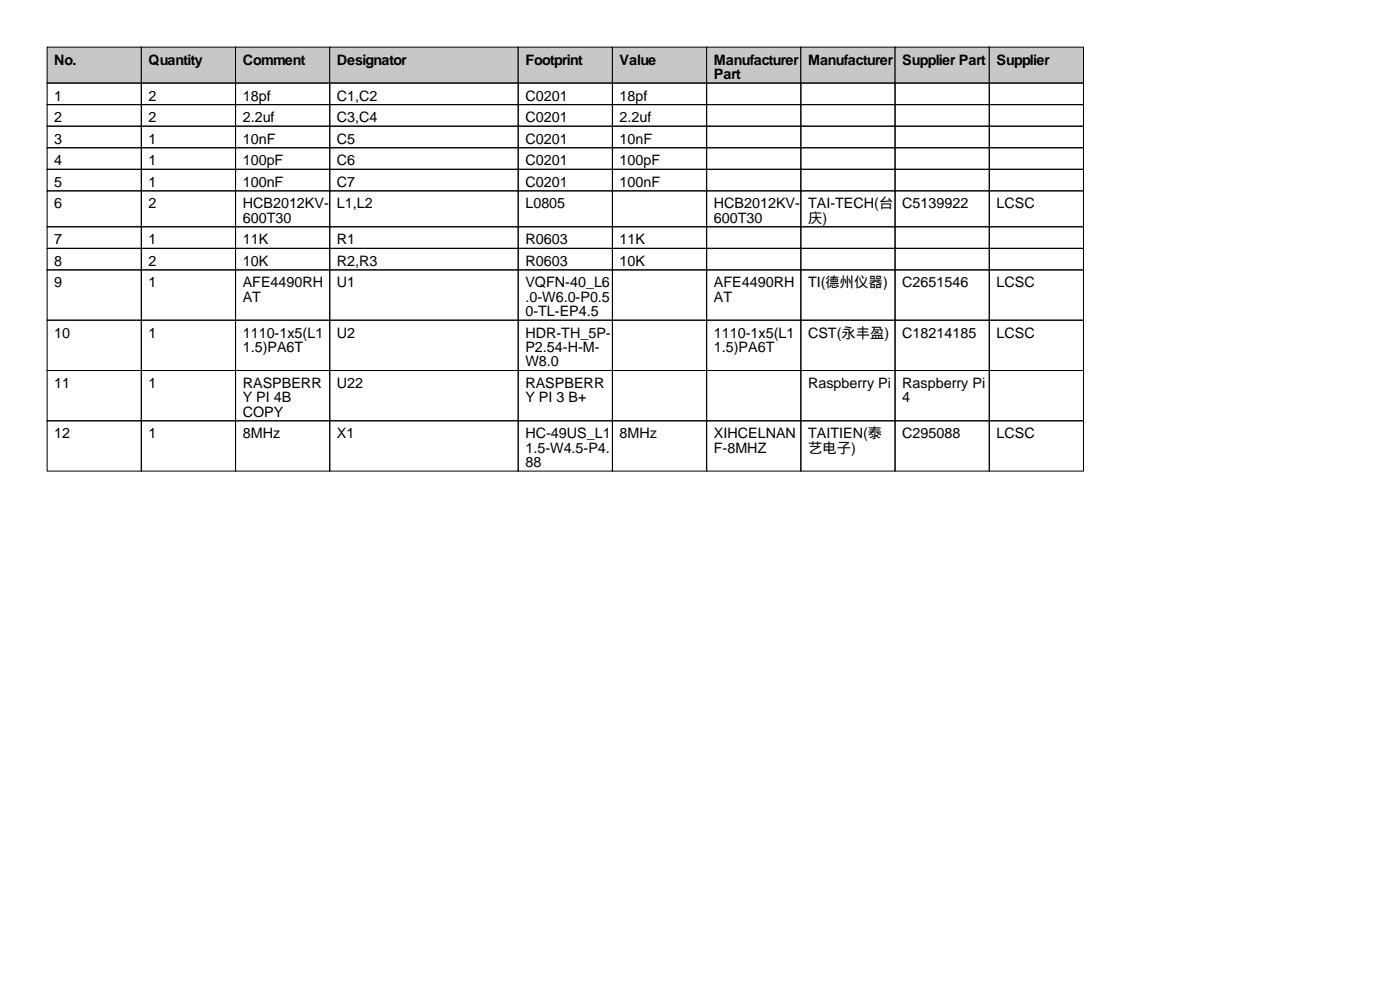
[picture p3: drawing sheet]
<svg xmlns="http://www.w3.org/2000/svg" width="297mm" height="210mm" viewBox="0 0 297 210" stroke-linecap="round" stroke-linejoin="round" font-family="sans-serif">
<defs><g id="words">
<g font-size="3">
<text x="11.5" y="13.7">No.</text>
<text x="31.5" y="13.7">Quantity</text>
<text x="51.5" y="13.7">Comment</text>
<text x="71.5" y="13.7">Designator</text>
<text x="111.5" y="13.7">Footprint</text>
<text x="131.5" y="13.7">Value</text>
<text x="151.5" y="13.7">Manufacturer</text>
<text x="151.5" y="16.8">Part</text>
<text x="171.5" y="13.7">Manufacturer</text>
<text x="191.5" y="13.7">Supplier Part</text>
<text x="211.5" y="13.7">Supplier</text>
<text x="11.5" y="21.3">1</text>
<text x="31.5" y="21.3">2</text>
<text x="51.5" y="21.3">18pf</text>
<text x="71.5" y="21.3">C1,C2</text>
<text x="111.5" y="21.3">C0201</text>
<text x="131.5" y="21.3">18pf</text>
<text x="11.5" y="25.9">2</text>
<text x="31.5" y="25.9">2</text>
<text x="51.5" y="25.9">2.2uf</text>
<text x="71.5" y="25.9">C3,C4</text>
<text x="111.5" y="25.9">C0201</text>
<text x="131.5" y="25.9">2.2uf</text>
<text x="11.5" y="30.5">3</text>
<text x="11.5" y="35.1">4</text>
<text x="31.5" y="30.5">1</text>
<text x="31.5" y="35.1">1</text>
<text x="51.5" y="30.5">10nF</text>
<text x="51.5" y="35.1">100pF</text>
<text x="71.5" y="30.5">C5</text>
<text x="71.5" y="35.1">C6</text>
<text x="111.5" y="30.5">C0201</text>
<text x="111.5" y="35.1">C0201</text>
<text x="131.5" y="30.5">10nF</text>
<text x="131.5" y="35.1">100pF</text>
<text x="11.5" y="39.6">5</text>
<text x="31.5" y="39.6">1</text>
<text x="51.5" y="39.6">100nF</text>
<text x="71.5" y="39.6">C7</text>
<text x="111.5" y="39.6">C0201</text>
<text x="131.5" y="39.6">100nF</text>
<text x="11.5" y="44.2">6</text>
<text x="31.5" y="44.2">2</text>
<text x="51.5" y="44.2">HCB2012KV-</text>
<text x="51.5" y="47.2">600T30</text>
<text x="71.5" y="44.2">L1,L2</text>
<text x="111.5" y="44.2">L0805</text>
<text x="151.5" y="44.2">HCB2012KV-</text>
<text x="151.5" y="47.2">600T30</text>
<text x="171.5" y="44.2">TAI-TECH(台</text>
<text x="171.5" y="47.2">庆)</text>
<text x="191.5" y="44.2">C5139922</text>
<text x="211.5" y="44.2">LCSC</text>
<text x="11.5" y="51.8">7</text>
<text x="31.5" y="51.8">1</text>
<text x="51.5" y="51.8">11K</text>
<text x="71.5" y="51.8">R1</text>
<text x="111.5" y="51.8">R0603</text>
<text x="131.5" y="51.8">11K</text>
<text x="11.5" y="56.4">8</text>
<text x="31.5" y="56.4">2</text>
<text x="51.5" y="56.4">10K</text>
<text x="71.5" y="56.4">R2,R3</text>
<text x="111.5" y="56.4">R0603</text>
<text x="131.5" y="56.4">10K</text>
<text x="11.5" y="61">9</text>
<text x="31.5" y="61">1</text>
<text x="51.5" y="61">AFE4490RH</text>
<text x="51.5" y="64">AT</text>
<text x="71.5" y="61">U1</text>
<text x="111.5" y="61">VQFN-40_L6</text>
<text x="111.5" y="64">.0-W6.0-P0.5</text>
<text x="151.5" y="61">AFE4490RH</text>
<text x="151.5" y="64">AT</text>
<text x="171.5" y="61">TI(德州仪器)</text>
<text x="191.5" y="61">C2651546</text>
<text x="211.5" y="61">LCSC</text>
<text x="11.5" y="71.6">10</text>
<text x="31.5" y="71.6">1</text>
<text x="51.5" y="71.6">1110-1x5(L1</text>
<text x="71.5" y="71.6">U2</text>
<text x="111.5" y="67.1">0-TL-EP4.5</text>
<text x="111.5" y="71.6">HDR-TH_5P-</text>
<text x="151.5" y="71.6">1110-1x5(L1</text>
<text x="171.5" y="71.6">CST(永丰盈)</text>
<text x="191.5" y="71.6">C18214185</text>
<text x="211.5" y="71.6">LCSC</text>
<text x="51.5" y="74.7">1.5)PA6T</text>
<text x="111.5" y="74.7">P2.54-H-M-</text>
<text x="111.5" y="77.7">W8.0</text>
<text x="151.5" y="74.7">1.5)PA6T</text>
<text x="11.5" y="82.3">11</text>
<text x="31.5" y="82.3">1</text>
<text x="51.5" y="82.3">RASPBERR</text>
<text x="71.5" y="82.3">U22</text>
<text x="111.5" y="82.3">RASPBERR</text>
<text x="171.5" y="82.3">Raspberry Pi</text>
<text x="191.5" y="82.3">Raspberry Pi</text>
<text x="51.5" y="85.3">Y PI 4B</text>
<text x="51.5" y="88.4">COPY</text>
<text x="111.5" y="85.3">Y PI 3 B+</text>
<text x="191.5" y="85.3">4</text>
<text x="11.5" y="93">12</text>
<text x="31.5" y="93">1</text>
<text x="51.5" y="93">8MHz</text>
<text x="71.5" y="93">X1</text>
<text x="111.5" y="93">HC-49US_L1</text>
<text x="131.5" y="93">8MHz</text>
<text x="151.5" y="93">XIHCELNAN</text>
<text x="171.5" y="93">TAITIEN(泰</text>
<text x="191.5" y="93">C295088</text>
<text x="211.5" y="93">LCSC</text>
<text x="111.5" y="96">1.5-W4.5-P4.</text>
<text x="111.5" y="99.1">88</text>
<text x="151.5" y="96">F-8MHZ</text>
<text x="171.5" y="96">艺电子)</text>
</g>
</g></defs>
<g fill="#c7c7c7" stroke="#000" stroke-width=".21">
<path d="M10 10h20v7.6h-20z"/>
<path d="M30 10h20v7.6h-20z"/>
<path d="M50 10h20v7.6h-20z"/>
<path d="M70 10h40v7.6h-40z"/>
<path d="M110 10h20v7.6h-20z"/>
<path d="M130 10h20v7.6h-20z"/>
<path d="M150 10h20v7.6h-20z"/>
<path d="M170 10h20v7.6h-20z"/>
<path d="M190 10h20v7.6h-20z"/>
<path d="M210 10h20v7.6h-20z"/>
</g>
<g fill="none" stroke="#000" stroke-width=".21">
<path d="M10 17.6h20v4.6h-20zM30 17.6h20v4.6h-20zM50 17.6h20v4.6h-20zM70 17.6h40v4.6h-40zM110 17.6h20v4.6h-20zM130 17.6h20v4.6h-20zM150 17.6h20v4.6h-20zM170 17.6h20v4.6h-20zM190 17.6h20v4.6h-20zM210 17.6h20v4.6h-20zM10 22.2h20v4.6h-20zM10 26.8h20v4.5h-20z"/>
<path d="M10 31.3h20v4.6h-20zM10 35.9h20v4.6h-20zM30 22.2h20v4.6h-20zM30 26.8h20v4.5h-20zM30 31.3h20v4.6h-20zM30 35.9h20v4.6h-20zM50 22.2h20v4.6h-20zM50 26.8h20v4.5h-20zM50 31.3h20v4.6h-20zM50 35.9h20v4.6h-20zM70 22.2h40v4.6h-40zM70 26.8h40v4.5h-40z"/>
<path d="M70 31.3h40v4.6h-40zM70 35.9h40v4.6h-40zM110 22.2h20v4.6h-20zM110 26.8h20v4.5h-20zM110 31.3h20v4.6h-20zM110 35.9h20v4.6h-20zM130 22.2h20v4.6h-20zM130 26.8h20v4.5h-20zM130 31.3h20v4.6h-20zM130 35.9h20v4.6h-20zM150 22.2h20v4.6h-20zM150 26.8h20v4.5h-20z"/>
<path d="M150 31.3h20v4.6h-20zM150 35.9h20v4.6h-20zM170 22.2h20v4.6h-20zM170 26.8h20v4.5h-20zM170 31.3h20v4.6h-20zM170 35.9h20v4.6h-20zM190 22.2h20v4.6h-20zM190 26.8h20v4.5h-20zM190 31.3h20v4.6h-20zM190 35.9h20v4.6h-20zM210 22.2h20v4.6h-20zM210 26.8h20v4.5h-20z"/>
<path d="M210 31.3h20v4.6h-20zM210 35.9h20v4.6h-20zM10 40.5h20v7.6h-20zM10 48.1h20v4.6h-20zM10 52.7h20v4.5h-20zM10 57.2h20v10.7h-20zM30 40.5h20v7.6h-20zM30 48.1h20v4.6h-20zM30 52.7h20v4.5h-20zM30 57.2h20v10.7h-20zM50 40.5h20v7.6h-20zM50 48.1h20v4.6h-20z"/>
<path d="M50 52.7h20v4.5h-20zM50 57.2h20v10.7h-20zM70 40.5h40v7.6h-40zM70 48.1h40v4.6h-40zM70 52.7h40v4.5h-40zM70 57.2h40v10.7h-40zM110 40.5h20v7.6h-20zM110 48.1h20v4.6h-20zM110 52.7h20v4.5h-20zM110 57.2h20v10.7h-20zM130 40.5h20v7.6h-20zM130 48.1h20v4.6h-20z"/>
<path d="M130 52.7h20v4.5h-20zM130 57.2h20v10.7h-20zM150 40.5h20v7.6h-20zM150 48.1h20v4.6h-20zM150 52.7h20v4.5h-20zM150 57.2h20v10.7h-20zM170 40.5h20v7.6h-20zM170 48.1h20v4.6h-20zM170 52.7h20v4.5h-20zM170 57.2h20v10.7h-20zM190 40.5h20v7.6h-20zM190 48.1h20v4.6h-20z"/>
<path d="M190 52.7h20v4.5h-20zM190 57.2h20v10.7h-20zM210 40.5h20v7.6h-20zM210 48.1h20v4.6h-20zM210 52.7h20v4.5h-20zM210 57.2h20v10.7h-20zM10 67.9h20v10.7h-20zM10 78.6h20v10.6h-20zM30 67.9h20v10.7h-20zM30 78.6h20v10.6h-20zM50 67.9h20v10.7h-20zM50 78.6h20v10.6h-20z"/>
<path d="M70 67.9h40v10.7h-40zM70 78.6h40v10.6h-40zM110 67.9h20v10.7h-20zM110 78.6h20v10.6h-20zM130 67.9h20v10.7h-20zM130 78.6h20v10.6h-20zM150 67.9h20v10.7h-20zM150 78.6h20v10.6h-20zM170 67.9h20v10.7h-20zM170 78.6h20v10.6h-20zM190 67.9h20v10.7h-20zM190 78.6h20v10.6h-20z"/>
<path d="M210 67.9h20v10.7h-20zM210 78.6h20v10.6h-20zM10 89.2h20v10.7h-20zM30 89.2h20v10.7h-20zM50 89.2h20v10.7h-20zM70 89.2h40v10.7h-40zM110 89.2h20v10.7h-20zM130 89.2h20v10.7h-20zM150 89.2h20v10.7h-20zM170 89.2h20v10.7h-20zM190 89.2h20v10.7h-20zM210 89.2h20v10.7h-20z"/>
</g>
<use href="#words"/>
</svg>
